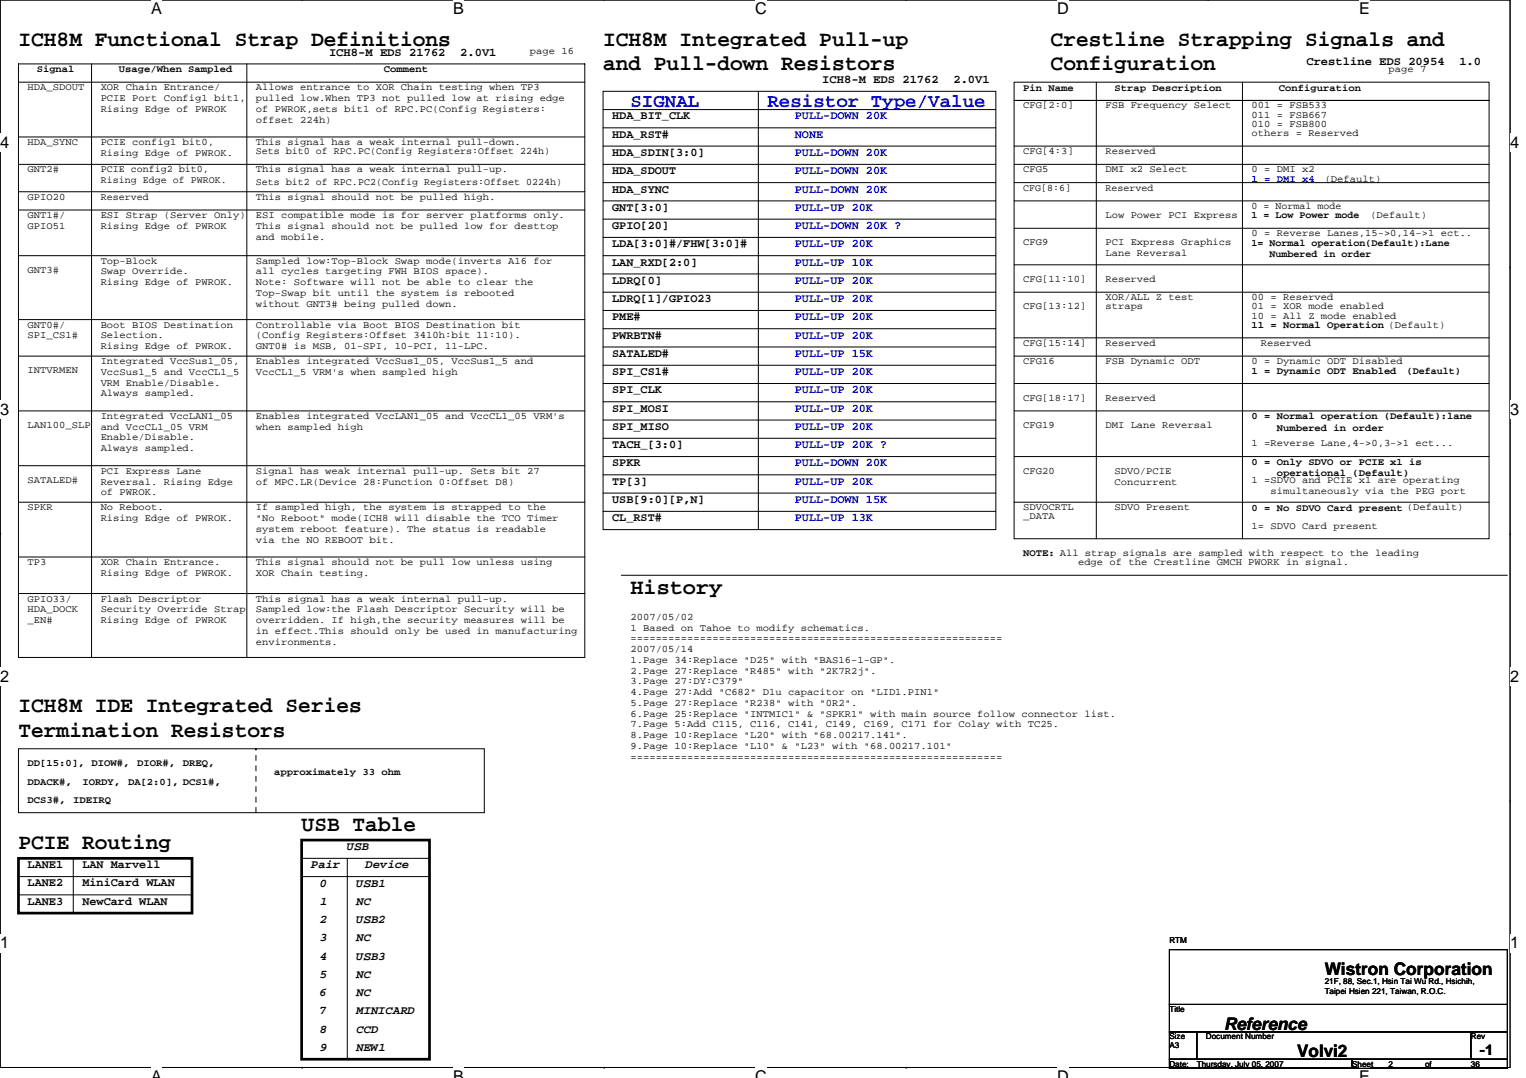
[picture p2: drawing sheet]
<svg xmlns="http://www.w3.org/2000/svg" width="297mm" height="210mm" viewBox="0 0 297 210" stroke-linecap="round" stroke-linejoin="round" font-family="sans-serif">
<defs><g id="words">
<g font-size="4.3">
<text x="3.6" y="8.9">ICH8M Functional Strap Definitions</text>
<text x="117.4" y="8.9">ICH8M Integrated Pull-up</text>
<text x="204.5" y="8.9">Crestline Strapping Signals and</text>
<text x="117.4" y="13.7">and Pull-down Resistors</text>
<text x="204.5" y="13.7">Configuration</text>
<text x="122.7" y="115.6">History</text>
<text x="3.6" y="138.7">ICH8M IDE Integrated Series</text>
<text x="3.6" y="143.5">Termination Resistors</text>
<text x="58.7" y="161.8">USB Table</text>
<text x="3.6" y="165.4">PCIE Routing</text>
</g>
<g font-size="3.7" fill="#00f">
<text x="122.7" y="20.9">SIGNAL</text>
<text x="149.4" y="20.9">Resistor Type/Value</text>
</g>
<g font-size="3.4">
<text x="257.8" y="189.8">Wistron Corporation</text>
<text x="238.3" y="200.5">Reference</text>
<text x="252.5" y="205.8">Volvi2</text>
</g>
<g font-size="3.2">
<text x="29.4" y="2.8">A</text>
<text x="88.2" y="2.8">B</text>
<text x="147" y="2.8">C</text>
<text x="205.8" y="2.8">D</text>
<text x="264.5" y="2.8">E</text>
<text x="0" y="28.8">4</text>
<text x="293.9" y="28.8">4</text>
<text x="0" y="80.8">3</text>
<text x="293.9" y="80.8">3</text>
<text x="0" y="132.7">2</text>
<text x="293.9" y="132.7">2</text>
<text x="0" y="184.7">1</text>
<text x="293.9" y="184.7">1</text>
<text x="29.4" y="210.7">A</text>
<text x="88.2" y="210.7">B</text>
<text x="147" y="210.7">C</text>
<text x="205.8" y="210.7">D</text>
<text x="264.5" y="210.7">E</text>
</g>
<text font-size="2.8" x="288.1" y="205.3">-1</text>
<g font-size="2.3">
<text x="64" y="10.8">ICH8-M EDS 21762</text>
<text x="89.6" y="10.8">2.0V1</text>
<text x="160.1" y="16.2">ICH8-M EDS 21762</text>
<text x="185.6" y="16.2">2.0V1</text>
<text x="254.3" y="12.6">Crestline EDS 20954</text>
<text x="284.1" y="12.6">1.0</text>
<text x="119.2" y="23.3">HDA_BIT_CLK</text>
<text x="119.2" y="26.8">HDA_RST#</text>
<text x="119.2" y="30.4">HDA_SDIN[3:0]</text>
<text x="119.2" y="33.9">HDA_SDOUT</text>
<text x="119.2" y="37.5">HDA_SYNC</text>
<text x="119.2" y="41">GNT[3:0]</text>
<text x="119.2" y="44.6">GPIO[20]</text>
<text x="119.2" y="48.2">LDA[3:0]#/FHW[3:0]#</text>
<text x="119.2" y="51.7">LAN_RXD[2:0]</text>
<text x="119.2" y="55.3">LDRQ[0]</text>
<text x="119.2" y="58.8">LDRQ[1]/GPIO23</text>
<text x="119.2" y="62.4">PME#</text>
<text x="119.2" y="65.9">PWRBTN#</text>
<text x="119.2" y="69.5">SATALED#</text>
<text x="119.2" y="76.6">SPI_CLK</text>
<text x="119.2" y="73">SPI_CS1#</text>
<text x="119.2" y="80.2">SPI_MOSI</text>
<text x="119.2" y="83.7">SPI_MISO</text>
<text x="119.2" y="87.3">TACH_[3:0]</text>
<text x="119.2" y="94.4">TP[3]</text>
<text x="119.2" y="90.8">SPKR</text>
<text x="119.2" y="97.9">USB[9:0][P,N]</text>
<text x="119.2" y="101.5">CL_RST#</text>
<text x="67.6" y="165.5">USB</text>
<text x="5.4" y="172.6">LANE2</text>
<text x="5.4" y="169.1">LANE1</text>
<text x="16" y="169.1">LAN Marvell</text>
<text x="16" y="172.6">MiniCard WLAN</text>
<text x="60.5" y="169.1">Pair</text>
<text x="62.3" y="172.6">0</text>
<text x="69.4" y="172.6">USB1</text>
<text x="71.2" y="169.1">Device</text>
<text x="5.4" y="176.2">LANE3</text>
<text x="16" y="176.2">NewCard WLAN</text>
<text x="62.3" y="179.7">2</text>
<text x="62.3" y="176.2">1</text>
<text x="69.4" y="179.7">USB2</text>
<text x="69.4" y="176.2">NC</text>
<text x="62.3" y="183.3">3</text>
<text x="69.4" y="183.3">NC</text>
<text x="62.3" y="186.9">4</text>
<text x="62.3" y="190.4">5</text>
<text x="69.4" y="186.9">USB3</text>
<text x="69.4" y="190.4">NC</text>
<text x="62.3" y="194">6</text>
<text x="62.3" y="197.5">7</text>
<text x="69.4" y="194">NC</text>
<text x="69.4" y="197.5">MINICARD</text>
<text x="62.3" y="201.1">8</text>
<text x="69.4" y="201.1">CCD</text>
<text x="62.3" y="204.6">9</text>
<text x="69.4" y="204.6">NEW1</text>
</g>
<g font-size="2.3" fill="#00f">
<text x="154.7" y="23.3">PULL-DOWN 20K</text>
<text x="154.7" y="26.8">NONE</text>
<text x="154.7" y="30.4">PULL-DOWN 20K</text>
<text x="154.7" y="33.9">PULL-DOWN 20K</text>
<text x="154.7" y="41">PULL-UP 20K</text>
<text x="154.7" y="37.5">PULL-DOWN 20K</text>
<text x="154.7" y="44.6">PULL-DOWN 20K ?</text>
<text x="154.7" y="48.2">PULL-UP 20K</text>
<text x="154.7" y="51.7">PULL-UP 10K</text>
<text x="154.7" y="55.3">PULL-UP 20K</text>
<text x="154.7" y="58.8">PULL-UP 20K</text>
<text x="154.7" y="62.4">PULL-UP 20K</text>
<text x="154.7" y="65.9">PULL-UP 20K</text>
<text x="154.7" y="69.5">PULL-UP 15K</text>
<text x="154.7" y="73">PULL-UP 20K</text>
<text x="154.7" y="76.6">PULL-UP 20K</text>
<text x="154.7" y="80.2">PULL-UP 20K</text>
<text x="154.7" y="83.7">PULL-UP 20K</text>
<text x="154.7" y="87.3">PULL-UP 20K ?</text>
<text x="154.7" y="90.8">PULL-DOWN 20K</text>
<text x="154.7" y="94.4">PULL-UP 20K</text>
<text x="154.7" y="97.9">PULL-DOWN 15K</text>
<text x="154.7" y="101.5">PULL-UP 13K</text>
</g>
<g font-size="1.9">
<text x="103.2" y="10.5">page 16</text>
<text x="5.4" y="17.6">HDA_SDOUT</text>
<text x="7.2" y="14.1">Signal</text>
<text x="19.6" y="17.6">XOR Chain Entrance/</text>
<text x="23.2" y="14.1">Usage/When Sampled</text>
<text x="49.8" y="17.6">Allows entrance to XOR Chain testing when TP3</text>
<text x="74.7" y="14.1">Comment</text>
<text x="199.2" y="17.6">Pin Name</text>
<text x="217" y="17.6">Strap Description</text>
<text x="249" y="17.6">Configuration</text>
<text x="270.3" y="14">page 7</text>
<text x="19.6" y="19.7">PCIE Port Config1 bit1,</text>
<text x="19.6" y="21.8">Rising Edge of PWROK</text>
<text x="49.8" y="19.7">pulled low.When TP3 not pulled low at rising edge</text>
<text x="49.8" y="21.8">of PWROK,sets bit1 of RPC.PC(Config Registers:</text>
<text x="49.8" y="23.9">offset 224h)</text>
<text x="199.2" y="21.1">CFG[2:0]</text>
<text x="215.2" y="21.1">FSB Frequency Select</text>
<text x="243.6" y="21.1">001 = FSB533</text>
<text x="243.6" y="22.9">011 = FSB667</text>
<text x="5.4" y="28.2">HDA_SYNC</text>
<text x="19.6" y="28.2">PCIE config1 bit0,</text>
<text x="49.8" y="28.2">This signal has a weak internal pull-down.</text>
<text x="243.6" y="24.7">010 = FSB800</text>
<text x="243.6" y="26.5">others = Reserved</text>
<text x="5.4" y="33.6">GNT2#</text>
<text x="19.6" y="30.3">Rising Edge of PWROK.</text>
<text x="19.6" y="33.6">PCIE config2 bit0,</text>
<text x="19.6" y="35.7">Rising Edge of PWROK.</text>
<text x="49.8" y="30">Sets bit0 of RPC.PC(Config Registers:Offset 224h)</text>
<text x="49.8" y="33.6">This signal has a weak internal pull-up.</text>
<text x="199.2" y="30">CFG[4:3]</text>
<text x="199.2" y="33.6">CFG5</text>
<text x="215.2" y="33.6">DMI x2 Select</text>
<text x="215.2" y="30">Reserved</text>
<text x="243.6" y="33.6">0 = DMI x2</text>
<text x="257.8" y="35.3">(Default)</text>
<text x="5.4" y="38.9">GPIO20</text>
<text x="19.6" y="38.9">Reserved</text>
<text x="49.8" y="38.9">This signal should not be pulled high.</text>
<text x="49.8" y="36.1">Sets bit2 of RPC.PC2(Config Registers:Offset 0224h)</text>
<text x="199.2" y="37.1">CFG[8:6]</text>
<text x="215.2" y="37.1">Reserved</text>
<text x="243.6" y="40.7">0 = Normal mode</text>
<text x="5.4" y="42.5">GNT1#/</text>
<text x="5.4" y="44.6">GPIO51</text>
<text x="19.6" y="42.5">ESI Strap (Server Only)</text>
<text x="19.6" y="44.6">Rising Edge of PWROK</text>
<text x="49.8" y="42.5">ESI compatible mode is for server platforms only.</text>
<text x="49.8" y="44.6">This signal should not be pulled low for desttop</text>
<text x="49.8" y="46.7">and mobile.</text>
<text x="199.2" y="47.8">CFG9</text>
<text x="215.2" y="47.8">PCI Express Graphics</text>
<text x="215.2" y="42.5">Low Power PCI Express</text>
<text x="243.6" y="42.5">1 = Low Power mode</text>
<text x="243.6" y="46">0 = Reverse Lanes,15-&gt;0,14-&gt;1 ect..</text>
<text x="243.6" y="47.9">1= Normal operation(Default):Lane</text>
<text x="266.7" y="42.5">(Default)</text>
<text x="5.4" y="53.1">GNT3#</text>
<text x="19.6" y="51.4">Top-Block</text>
<text x="19.6" y="53.4">Swap Override.</text>
<text x="49.8" y="51.4">Sampled low:Top-Block Swap mode(inverts A16 for</text>
<text x="49.8" y="53.4">all cycles targeting FWH BIOS space).</text>
<text x="215.2" y="49.9">Lane Reversal</text>
<text x="247.1" y="50.1">Numbered in order</text>
<text x="19.6" y="55.5">Rising Edge of PWROK.</text>
<text x="49.8" y="55.5">Note: Software will not be able to clear the</text>
<text x="49.8" y="57.6">Top-Swap bit until the system is rebooted</text>
<text x="49.8" y="59.7">without GNT3# being pulled down.</text>
<text x="199.2" y="54.9">CFG[11:10]</text>
<text x="215.2" y="54.9">Reserved</text>
<text x="215.2" y="58.5">XOR/ALL Z test</text>
<text x="243.6" y="58.5">00 = Reserved</text>
<text x="5.4" y="63.8">GNT0#/</text>
<text x="5.4" y="65.9">SPI_CS1#</text>
<text x="19.6" y="63.8">Boot BIOS Destination</text>
<text x="19.6" y="65.9">Selection.</text>
<text x="49.8" y="63.8">Controllable via Boot BIOS Destination bit</text>
<text x="49.8" y="65.9">(Config Registers:Offset 3410h:bit 11:10).</text>
<text x="199.2" y="60.2">CFG[13:12]</text>
<text x="215.2" y="60.2">straps</text>
<text x="243.6" y="60.2">01 = XOR mode enabled</text>
<text x="243.6" y="62">10 = All Z mode enabled</text>
<text x="243.6" y="63.9">11 = Normal Operation (Default)</text>
<text x="19.6" y="68">Rising Edge of PWROK.</text>
<text x="19.6" y="70.9">Integrated VccSus1_05,</text>
<text x="49.8" y="68">GNT0# is MSB, 01-SPI, 10-PCI, 11-LPC.</text>
<text x="49.8" y="70.9">Enables integrated VccSus1_05, VccSus1_5 and</text>
<text x="199.2" y="70.9">CFG16</text>
<text x="199.2" y="67.4">CFG[15:14]</text>
<text x="215.2" y="70.9">FSB Dynamic ODT</text>
<text x="215.2" y="67.4">Reserved</text>
<text x="243.6" y="70.9">0 = Dynamic ODT Disabled</text>
<text x="245.4" y="67.4">Reserved</text>
<text x="5.4" y="72.7">INTVRMEN</text>
<text x="19.6" y="73">VccSus1_5 and VccCL1_5</text>
<text x="19.6" y="75.1">VRM Enable/Disable.</text>
<text x="19.6" y="77.2">Always sampled.</text>
<text x="49.8" y="73">VccCL1_5 VRM's when sampled high</text>
<text x="243.6" y="72.7">1 = Dynamic ODT Enabled</text>
<text x="273.9" y="72.7">(Default)</text>
<text x="5.4" y="83.4">LAN100_SLP</text>
<text x="19.6" y="81.6">Integrated VccLAN1_05</text>
<text x="19.6" y="83.7">and VccCL1_05 VRM</text>
<text x="49.8" y="81.6">Enables integrated VccLAN1_05 and VccCL1_05 VRM's</text>
<text x="49.8" y="83.7">when sampled high</text>
<text x="199.2" y="83.4">CFG19</text>
<text x="199.2" y="78">CFG[18:17]</text>
<text x="215.2" y="83.4">DMI Lane Reversal</text>
<text x="215.2" y="78">Reserved</text>
<text x="243.6" y="81.6">0 = Normal operation (Default):lane</text>
<text x="248.5" y="83.9">Numbered in order</text>
<text x="19.6" y="85.8">Enable/Disable.</text>
<text x="19.6" y="87.9">Always sampled.</text>
<text x="243.6" y="86.9">1 =Reverse Lane,4-&gt;0,3-&gt;1 ect...</text>
<text x="5.4" y="94">SATALED#</text>
<text x="19.6" y="92.2">PCI Express Lane</text>
<text x="19.6" y="94.3">Reversal. Rising Edge</text>
<text x="49.8" y="92.2">Signal has weak internal pull-up. Sets bit 27</text>
<text x="49.8" y="94.3">of MPC.LR(Device 28:Function 0:Offset D8)</text>
<text x="199.2" y="92.2">CFG20</text>
<text x="217" y="92.2">SDVO/PCIE</text>
<text x="217" y="94.3">Concurrent</text>
<text x="243.6" y="90.5">0 = Only SDVO or PCIE x1 is</text>
<text x="243.6" y="94">1 =SDVO and PCIE x1 are operating</text>
<text x="248.5" y="92.8">operational (Default)</text>
<text x="5.4" y="99.4">SPKR</text>
<text x="19.6" y="96.4">of PWROK.</text>
<text x="19.6" y="99.4">No Reboot.</text>
<text x="19.6" y="101.5">Rising Edge of PWROK.</text>
<text x="49.8" y="99.4">If sampled high, the system is strapped to the</text>
<text x="49.8" y="101.5">&quot;No Reboot&quot; mode(ICH8 will disable the TCO Timer</text>
<text x="199.2" y="101.1">_DATA</text>
<text x="199.2" y="99.4">SDVOCRTL</text>
<text x="217" y="99.4">SDVO Present</text>
<text x="243.6" y="99.4">0 = No SDVO Card present (Default)</text>
<text x="247.3" y="96.1">simultaneously via the PEG port</text>
<text x="49.8" y="103.5">system reboot feature). The status is readable</text>
<text x="49.8" y="105.6">via the NO REBOOT bit.</text>
<text x="243.6" y="102.9">1= SDVO Card present</text>
<text x="5.4" y="110">TP3</text>
<text x="19.6" y="110">XOR Chain Entrance.</text>
<text x="19.6" y="112.1">Rising Edge of PWROK.</text>
<text x="49.8" y="110">This signal should not be pull low unless using</text>
<text x="49.8" y="112.1">XOR Chain testing.</text>
<text x="199.2" y="108.3">NOTE: All strap signals are sampled with respect to the leading</text>
<text x="209.8" y="110">edge of the Crestline GMCH PWORK in signal.</text>
<text x="5.4" y="117.1">GPIO33/</text>
<text x="5.4" y="119.2">HDA_DOCK</text>
<text x="19.6" y="117.1">Flash Descriptor</text>
<text x="19.6" y="119.2">Security Override Strap</text>
<text x="49.8" y="117.1">This signal has a weak internal pull-up.</text>
<text x="49.8" y="119.2">Sampled low:the Flash Descriptor Security will be</text>
<text x="5.4" y="121.3">_EN#</text>
<text x="19.6" y="121.3">Rising Edge of PWROK</text>
<text x="49.8" y="121.3">overridden. If high,the security measures will be</text>
<text x="49.8" y="123.4">in effect.This should only be used in manufacturing</text>
<text x="49.8" y="125.5">environments.</text>
<text x="122.7" y="120.7">2007/05/02</text>
<text x="122.7" y="122.8">1 Based on Tahoe to modify schematics.</text>
<text x="122.7" y="124.9">===========================================================</text>
<text x="122.7" y="127">2007/05/14</text>
<text x="122.7" y="129.1">1.Page 34:Replace &quot;D25&quot; with &quot;BAS16-1-GP&quot;.</text>
<text x="122.7" y="131.2">2.Page 27:Replace &quot;R485&quot; with &quot;2K7R2j&quot;.</text>
<text x="122.7" y="133.3">3.Page 27:DY:C379&quot;</text>
<text x="122.7" y="135.4">4.Page 27:Add &quot;C682&quot; D1u capacitor on &quot;LID1.PIN1&quot;</text>
<text x="122.7" y="137.5">5.Page 27:Replace &quot;R238&quot; with &quot;0R2&quot;.</text>
<text x="122.7" y="139.6">6.Page 25:Replace &quot;INTMIC1&quot; &amp; &quot;SPKR1&quot; with main source follow connector list.</text>
<text x="122.7" y="141.6">7.Page 5:Add C115, C116, C141, C149, C169, C171 for Colay with TC25.</text>
<text x="122.7" y="143.7">8.Page 10:Replace &quot;L20&quot; with &quot;68.00217.141&quot;.</text>
<text x="5.4" y="149.2">DD[15:0],</text>
<text x="17.8" y="149.2">DIOW#,</text>
<text x="26.7" y="149.2">DIOR#,</text>
<text x="35.6" y="149.2">DREQ,</text>
<text x="122.7" y="145.8">9.Page 10:Replace &quot;L10&quot; &amp; &quot;L23&quot; with &quot;68.00217.101&quot;</text>
<text x="122.7" y="147.9">===========================================================</text>
<text x="5.4" y="152.8">DDACK#,</text>
<text x="16" y="152.8">IORDY,</text>
<text x="24.9" y="152.8">DA[2:0], DCS1#,</text>
<text x="53.4" y="151">approximately 33 ohm</text>
<text x="5.4" y="156.3">DCS3#,</text>
<text x="14.3" y="156.3">IDEIRQ</text>
</g>
<text font-size="1.9" fill="#00f" x="243.6" y="35.4">1 = DMI x4</text>
<g font-size="1.6">
<text x="227.6" y="183.7">RTM</text>
<text x="257.8" y="191.7">21F, 88, Sec.1, Hsin Tai Wu Rd., Hsichih,</text>
<text x="227.6" y="197">Title</text>
<text x="257.8" y="193.5">Taipei Hsien 221, Taiwan, R.O.C.</text>
<text x="227.6" y="202.3">Size</text>
<text x="234.7" y="202.3">Document Number</text>
<text x="286.3" y="202.3">Rev</text>
<text x="227.6" y="207.7">Date:</text>
<text x="227.6" y="204.1">A3</text>
<text x="233" y="207.7">Thursday, July 05, 2007</text>
<text x="263.2" y="207.7">Sheet</text>
<text x="270.3" y="207.7">2</text>
<text x="277.4" y="207.7">of</text>
<text x="286.3" y="207.7">36</text>
</g>
</g></defs>
<path d="M0 0h293.9v207.9h-293.9z" fill="none" stroke="#000" stroke-width=".19"/>
<g fill="#fff">
<path d="M29.4 0h2.1v3.5h-2.1z"/>
<path d="M29.4 207.9h2.1v2h-2.1z"/>
</g>
<path d="M58.8 0h.1M58.8 207.9h.1" fill="none" stroke="#000" stroke-width=".19"/>
<g fill="#fff">
<path d="M88.2 0h2.1v3.5h-2.1z"/>
<path d="M88.2 207.9h2.1v2h-2.1z"/>
</g>
<path d="M117.6 0h.1M117.6 207.9h.1" fill="none" stroke="#000" stroke-width=".19"/>
<g fill="#fff">
<path d="M147 0h2.3v3.5h-2.3z"/>
<path d="M147 207.9h2.3v2h-2.3z"/>
</g>
<path d="M176.4 0h.1M176.4 207.9h.1" fill="none" stroke="#000" stroke-width=".19"/>
<g fill="#fff">
<path d="M205.8 0h2.2v3.5h-2.2z"/>
<path d="M205.8 207.9h2.2v2h-2.2z"/>
</g>
<path d="M235.2 0h.1M235.2 207.9h.1" fill="none" stroke="#000" stroke-width=".19"/>
<g fill="#fff">
<path d="M264.5 0h2.1v3.5h-2.1z"/>
<path d="M264.5 207.9h2.1v2h-2.1z"/>
<path d="M0 26h1.8v3.5h-1.8z"/>
<path d="M293.9 26h1.8v3.5h-1.8z"/>
<path d="M0 77.9h1.8v3.5h-1.8z"/>
<path d="M293.9 77.9h1.8v3.5h-1.8z"/>
</g>
<path d="M0 52h.1M293.9 52h.1" fill="none" stroke="#000" stroke-width=".19"/>
<g fill="#fff">
<path d="M0 129.9h1.8v3.5h-1.8z"/>
<path d="M293.9 129.9h1.8v3.5h-1.8z"/>
</g>
<path d="M0 103.9h.1M293.9 103.9h.1" fill="none" stroke="#000" stroke-width=".19"/>
<g fill="#fff">
<path d="M0 181.9h1.8v3.5h-1.8z"/>
<path d="M293.9 181.9h1.8v3.5h-1.8z"/>
</g>
<g fill="none" stroke="#000" stroke-width=".19">
<path d="M3.6 12.4h110.2v115.6h-110.2zM3.6 16h110.2M17.8 12.4v115.6M48 12.4v115.6M117.4 17.8h76.4v85.3h-76.4zM147.6 17.8v85.3M197.4 19.6h92.5v85.3h-92.5zM197.4 16h92.5v3.6h-92.5zM213.4 16v88.9M241.8 16v88.9M3.6 37.3h110.2M3.6 26.7h110.2"/>
<path d="M3.6 32h110.2M117.4 39.1h76.4M117.4 32h76.4M117.4 28.4h76.4M117.4 35.6h76.4M117.4 21.3h76.4M117.4 24.9h76.4M197.4 39.1h92.5M197.4 32h92.5M197.4 28.4h92.5M197.4 35.6h92.5M3.6 49.8h110.2"/>
<path d="M3.6 40.9h110.2M117.4 49.8h76.4M117.4 56.9h76.4M117.4 42.7h76.4M117.4 46.2h76.4M117.4 53.3h76.4M197.4 51.6h92.5M197.4 56.9h92.5M197.4 44.4h92.5M3.6 69.3h110.2M3.6 62.2h110.2M117.4 74.7h76.4"/>
<path d="M117.4 60.5h76.4M117.4 64h76.4M117.4 67.6h76.4M117.4 71.1h76.4M117.4 78.2h76.4M197.4 69.3h92.5M197.4 74.7h92.5M197.4 65.8h92.5M3.6 80h110.2M3.6 90.7h110.2M3.6 97.8h110.2M117.4 88.9h76.4"/>
<path d="M117.4 81.8h76.4M117.4 85.3h76.4M117.4 92.5h76.4M117.4 96h76.4M117.4 99.6h76.4M197.4 80h92.5M197.4 97.8h92.5M197.4 88.9h92.5M3.6 115.6h110.2M3.6 108.5h110.2M120.9 112h172.5M0 155.9h.1"/>
<path d="M3.6 145.8h90.7v12.4h-90.7zM293.9 155.9h.1M3.6 170.7h33.8M3.6 174.2h33.8M14.3 167.1v10.7M58.7 170.7h24.9M58.7 167.1h24.9M67.6 167.1v39.1M227.6 184.9h65.8v10.7h-65.8zM227.6 195.6h65.8v5.3h-65.8zM227.6 200.9h5.4v5.3h-5.4zM227.6 206.2h35.6v1.8h-35.6z"/>
<path d="M233 200.9h53.3v5.3h-53.3zM263.2 206.2h30.2v1.8h-30.2zM286.3 200.9h7.1v5.3h-7.1z"/>
</g>
<path d="M49.8 158.2v-12.4M49.8 145.8h.1" fill="none" stroke="#000" stroke-width=".19" stroke-dasharray="1 1 1 1 1 1 1 1"/>
<path d="M3.6 167.1h33.8v10.7h-33.8zM58.7 163.6h24.9v42.6h-24.9z" fill="none" stroke="#000" stroke-width=".53"/>
<use href="#words"/>
</svg>
